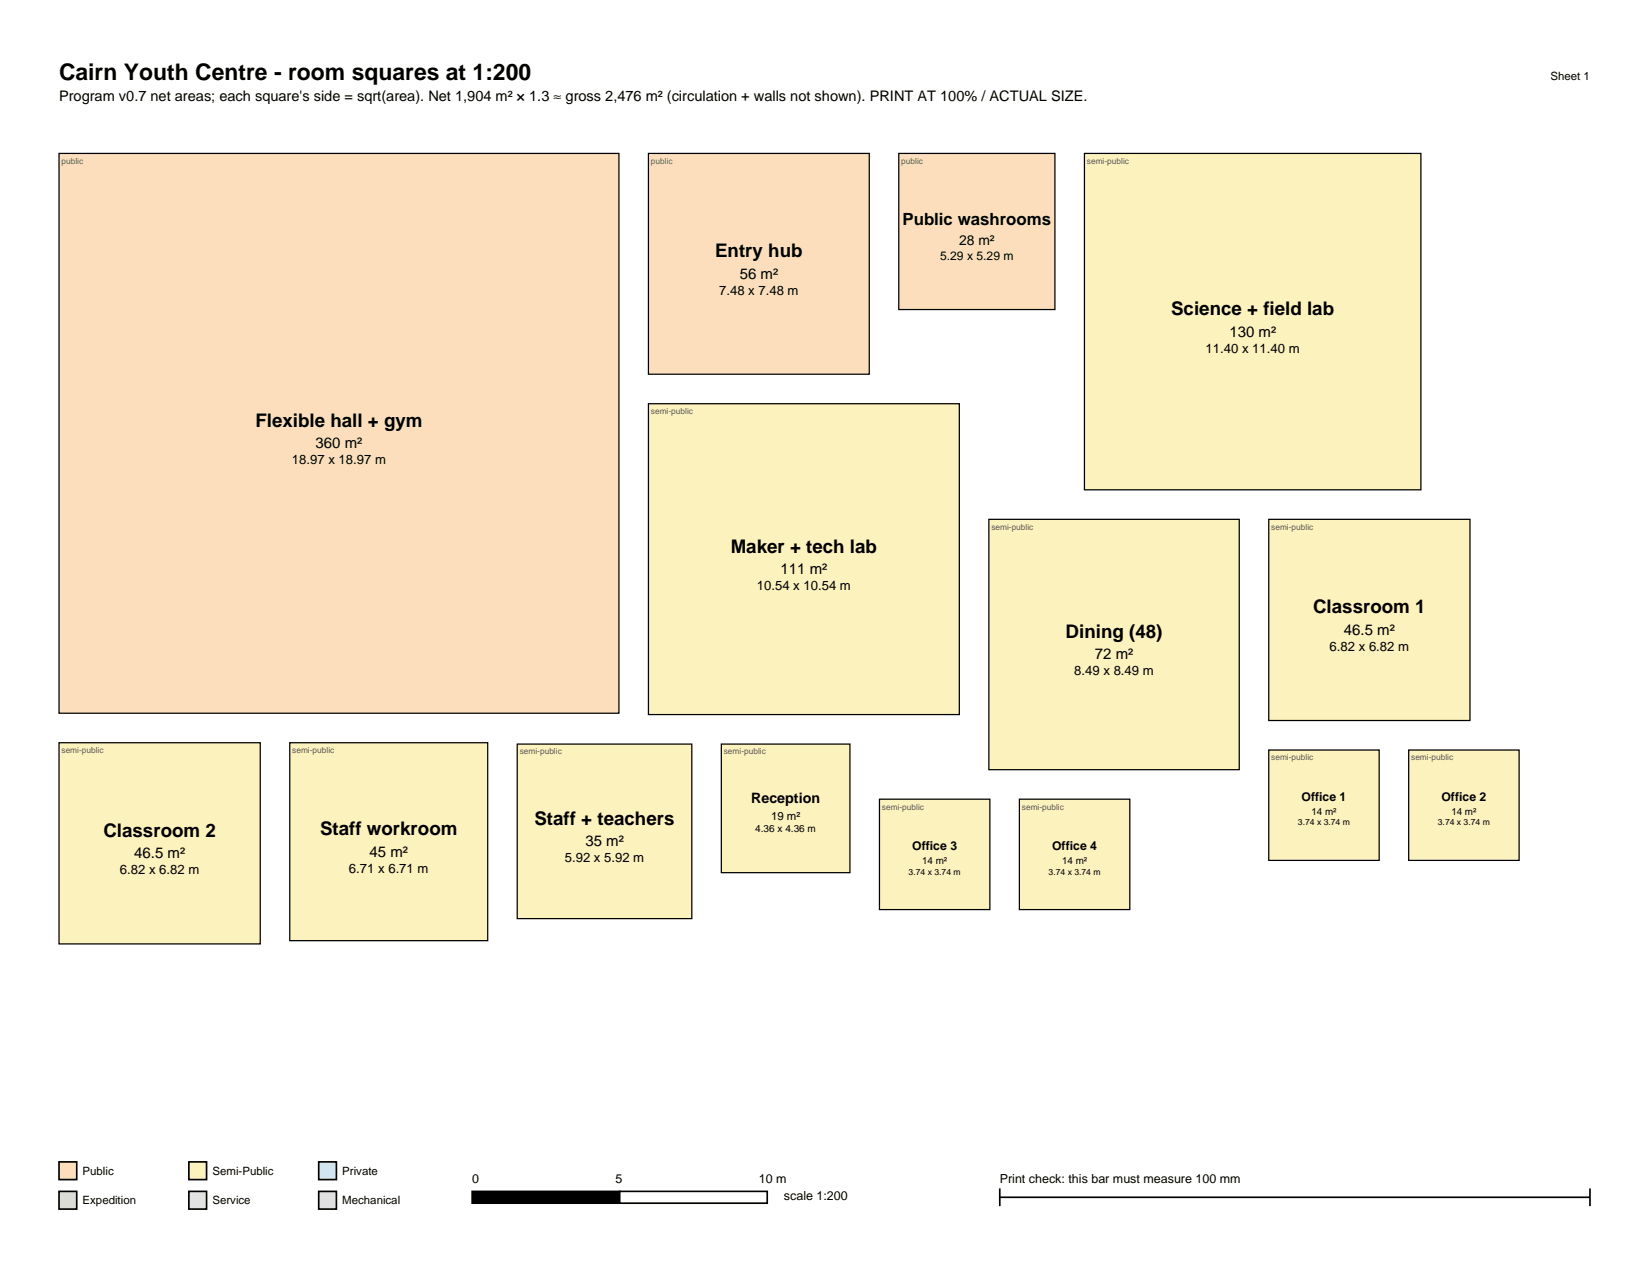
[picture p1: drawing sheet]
<svg xmlns="http://www.w3.org/2000/svg" width="279mm" height="216mm" viewBox="0 0 279 216" stroke-linecap="round" stroke-linejoin="round" font-family="sans-serif">
<defs><g id="words">
<text font-size="3.9" x="10" y="13.5">Cairn Youth Centre - room squares at 1:200</text>
<g font-size="3.2">
<text x="121.2" y="43.6">Entry hub</text>
<text x="198.4" y="53.4">Science + field lab</text>
<text x="43.3" y="72.3">Flexible hall + gym</text>
<text x="123.8" y="93.6">Maker + tech lab</text>
<text x="222.5" y="103.9">Classroom 1</text>
<text x="180.6" y="108.1">Dining (48)</text>
<text x="17.5" y="141.8">Classroom 2</text>
<text x="54.2" y="141.5">Staff workroom</text>
<text x="90.6" y="139.8">Staff + teachers</text>
</g>
<text font-size="2.9" x="152.9" y="38.2">Public washrooms</text>
<g font-size="2.5">
<text x="10" y="17.1">Program v0.7 net areas; each square's side = sqrt(area). Net 1,904 m² × 1.3 ≈ gross 2,476 m² (circulation + walls not shown). PRINT AT 100% / ACTUAL SIZE.</text>
<text x="125.3" y="47.2">56 m²</text>
<text x="208.3" y="57">130 m²</text>
<text x="53.5" y="76">360 m²</text>
<text x="132.3" y="97.3">111 m²</text>
<text x="227.7" y="107.6">46.5 m²</text>
<text x="185.5" y="111.8">72 m²</text>
<text x="99.2" y="143.4">35 m²</text>
<text x="22.7" y="145.5">46.5 m²</text>
<text x="62.6" y="145.2">45 m²</text>
</g>
<g font-size="2.4">
<text x="162.5" y="41.6">28 m²</text>
<text x="127.3" y="136.1">Reception</text>
</g>
<g font-size="2.2">
<text x="121.8" y="49.9">7.48 x 7.48 m</text>
<text x="204.3" y="59.7">11.40 x 11.40 m</text>
<text x="49.5" y="78.7">18.97 x 18.97 m</text>
<text x="128.2" y="100">10.54 x 10.54 m</text>
<text x="225.3" y="110.3">6.82 x 6.82 m</text>
<text x="182" y="114.5">8.49 x 8.49 m</text>
<text x="20.3" y="148.2">6.82 x 6.82 m</text>
<text x="59.1" y="147.9">6.71 x 6.71 m</text>
<text x="95.7" y="146.1">5.92 x 5.92 m</text>
</g>
<g font-size="2.1">
<text x="159.3" y="44.1">5.29 x 5.29 m</text>
<text x="220.5" y="135.7">Office 1</text>
<text x="244.2" y="135.7">Office 2</text>
<text x="154.6" y="144.1">Office 3</text>
<text x="178.3" y="144.1">Office 4</text>
<text x="80" y="200.4">0</text>
<text x="104.3" y="200.4">5</text>
<text x="128.6" y="200.4">10 m</text>
<text x="132.8" y="203.4">scale 1:200</text>
<text x="169.4" y="200.4">Print check: this bar must measure 100 mm</text>
</g>
<g font-size="1.9">
<text x="262.7" y="13.5">Sheet 1</text>
<text x="130.6" y="138.9">19 m²</text>
<text x="14" y="199.1">Public</text>
<text x="36" y="199.1">Semi-Public</text>
<text x="58" y="199.1">Private</text>
<text x="14" y="204.1">Expedition</text>
<text x="36" y="204.1">Service</text>
<text x="58" y="204.1">Mechanical</text>
</g>
<g font-size="1.7">
<text x="128" y="141">4.36 x 4.36 m</text>
<text x="222.2" y="138.1">14 m²</text>
<text x="245.9" y="138.1">14 m²</text>
<text x="156.2" y="146.5">14 m²</text>
<text x="179.9" y="146.5">14 m²</text>
</g>
<g font-size="1.5">
<text x="219.9" y="139.9">3.74 x 3.74 m</text>
<text x="243.6" y="139.9">3.74 x 3.74 m</text>
<text x="154" y="148.2">3.74 x 3.74 m</text>
<text x="177.7" y="148.2">3.74 x 3.74 m</text>
</g>
<g font-size="1.4" fill="#595959">
<text x="10.4" y="27.8">public</text>
<text x="110.3" y="27.8">public</text>
<text x="152.7" y="27.8">public</text>
<text x="184.2" y="27.8">semi-public</text>
<text x="110.3" y="70.2">semi-public</text>
<text x="168" y="89.8">semi-public</text>
<text x="215.4" y="89.8">semi-public</text>
<text x="10.4" y="127.6">semi-public</text>
<text x="49.5" y="127.6">semi-public</text>
<text x="88.1" y="127.9">semi-public</text>
<text x="122.6" y="127.9">semi-public</text>
<text x="215.4" y="128.9">semi-public</text>
<text x="239.1" y="128.9">semi-public</text>
<text x="149.4" y="137.2">semi-public</text>
<text x="173.1" y="137.2">semi-public</text>
</g>
</g></defs>
<path d="M169.4 202.9h100M169.4 201.4v3M269.4 201.4v3" fill="none" stroke="#000" stroke-width=".28"/>
<path d="M80 201.9h25v2h-25z" fill-rule="evenodd" fill="#000" stroke="#000" stroke-width=".28"/>
<path d="M105 201.9h25v2h-25z" fill-rule="evenodd" fill="#fff" stroke="#000" stroke-width=".28"/>
<path d="M10 196.9h3v3h-3z" fill-rule="evenodd" fill="#fcdebd" stroke="#000" stroke-width=".28"/>
<path d="M32 196.9h3v3h-3z" fill-rule="evenodd" fill="#fcf2bd" stroke="#000" stroke-width=".28"/>
<path d="M54 196.9h3v3h-3z" fill-rule="evenodd" fill="#cce8fc" stroke="#000" stroke-width=".28"/>
<path d="M10 201.9h3v3h-3z" fill-rule="evenodd" fill="#d1f2d1" stroke="#000" stroke-width=".28"/>
<path d="M32 201.9h3v3h-3z" fill-rule="evenodd" fill="#e6e0f2" stroke="#000" stroke-width=".28"/>
<path d="M54 201.9h3v3h-3z" fill-rule="evenodd" fill="#e0e0e0" stroke="#000" stroke-width=".28"/>
<g fill="#fcdebd" stroke="#000" stroke-width=".21">
<path d="M10 26h94.9v94.9h-94.9z" fill-rule="evenodd"/>
<path d="M109.9 26h37.4v37.4h-37.4z" fill-rule="evenodd"/>
<path d="M152.3 26h26.4v26.5h-26.4z" fill-rule="evenodd"/>
</g>
<g fill="#fcf2bd" stroke="#000" stroke-width=".21">
<path d="M183.7 26h57.1v57h-57.1z" fill-rule="evenodd"/>
<path d="M109.9 68.4h52.6v52.7h-52.6z" fill-rule="evenodd"/>
<path d="M167.5 88h42.5v42.4h-42.5z" fill-rule="evenodd"/>
<path d="M215 88h34.1v34.1h-34.1z" fill-rule="evenodd"/>
<path d="M10 125.9h34.1v34.1h-34.1z" fill-rule="evenodd"/>
<path d="M49.1 125.9h33.5v33.5h-33.5z" fill-rule="evenodd"/>
<path d="M87.6 126.1h29.6v29.6h-29.6z" fill-rule="evenodd"/>
<path d="M122.2 126.1h21.8v21.8h-21.8z" fill-rule="evenodd"/>
<path d="M215 127.1h18.7v18.7h-18.7z" fill-rule="evenodd"/>
<path d="M238.7 127.1h18.7v18.7h-18.7z" fill-rule="evenodd"/>
<path d="M149 135.4h18.7v18.7h-18.7z" fill-rule="evenodd"/>
<path d="M172.7 135.4h18.7v18.7h-18.7z" fill-rule="evenodd"/>
</g>
<use href="#words"/>
</svg>
